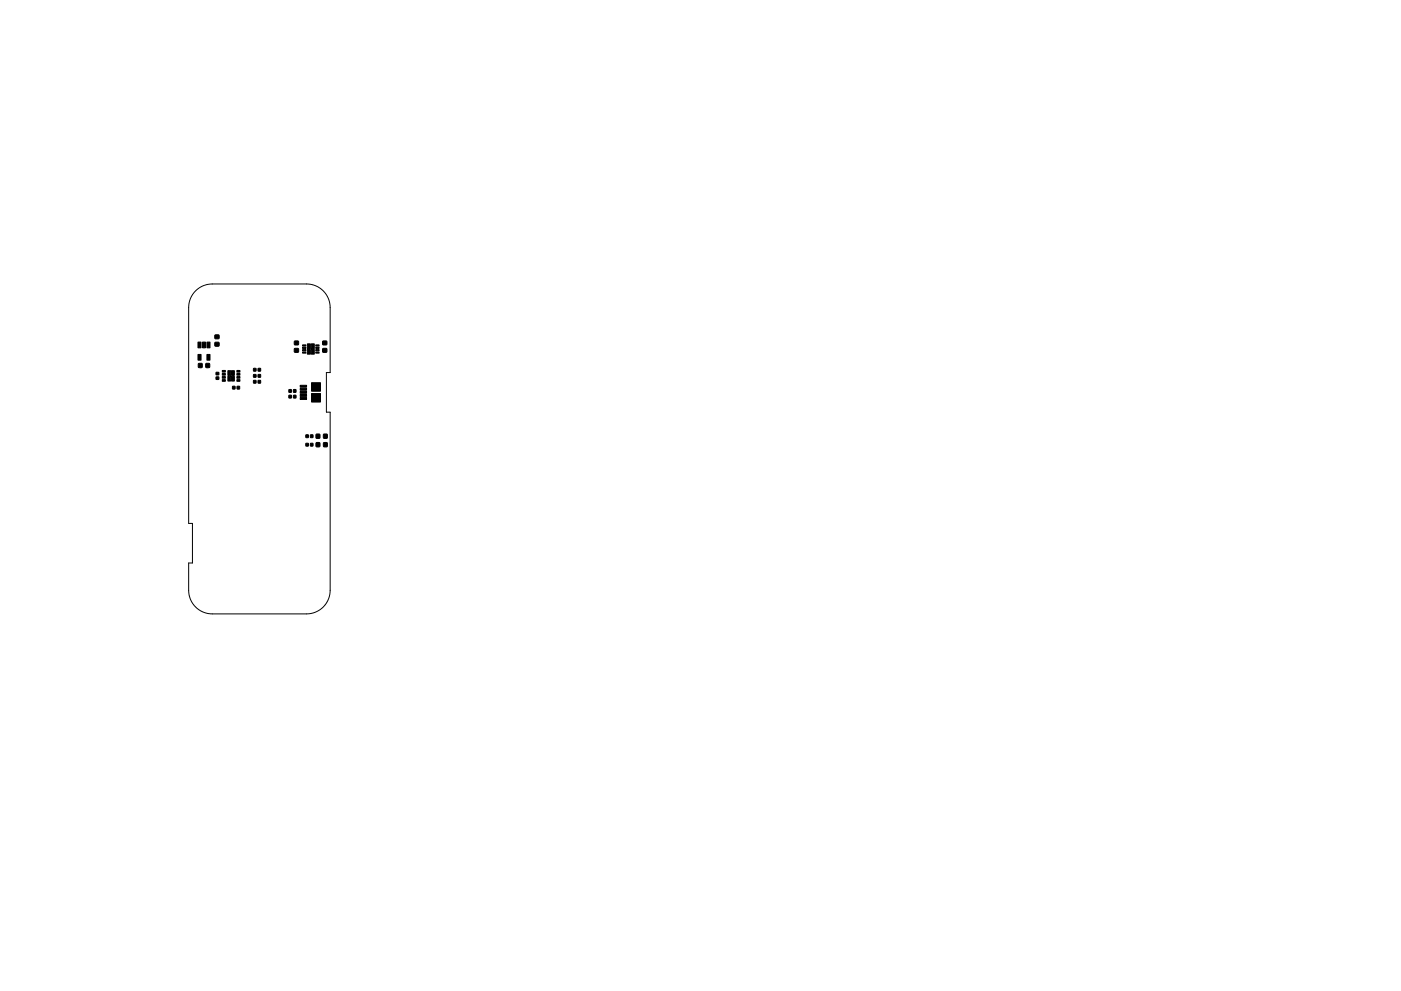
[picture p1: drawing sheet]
<svg xmlns="http://www.w3.org/2000/svg" width="297mm" height="210mm" viewBox="0 0 297 210" stroke-linecap="round" stroke-linejoin="round" font-family="sans-serif">
<path d="M41.5 61.7a5 5 0 0 1 3.5-1.5h20a5 5 0 0 1 5 5v13.8h-.8v8.4h.8v37.8a5 5 0 0 1-5 5h-20a5 5 0 0 1-5-5v-5.8h.8v-8.4h-.8v-45.8a5 5 0 0 1 1.5-3.5z" fill="none" stroke="#000" stroke-width=".21"/>
<g fill="#000" stroke="#000" stroke-width=".21">
<path d="M42 72.6h.6v1.2h-.6zM42 75.2h.6v1.2h-.6zM42.1 77.1l.8 .1-.1 .8-.7-.1zM42.9 72.6h.7v1.2h-.7zM43.9 72.6h.6v1.2h-.6zM43.9 75.2h.6v1.2h-.6zM43.7 77.1l.7 .1v.8l-.8-.1zM45.6 71.1h.8v.7h-.8zM45.6 72.7l.8-.1v.8h-.8zM45.8 80h.6v.5h-.6zM45.8 79h.6v.5h-.6zM47.1 78.6h.7v.3h-.7z"/>
<path d="M47.1 79.2h.7v.4h-.7zM48.3 78.6h.6v1h-.6zM49.1 78.6h.6v1h-.6zM50.2 79.2h.7v.4h-.7zM50.2 78.6h.7v.3h-.7zM53.8 79.5h.5v.5h-.5zM53.8 78.2h.5v.5h-.5zM54.7 79.5h.5v.5h-.5zM54.7 78.2h.5v.5h-.5zM62.4 74l.8-.1 .1 .8h-.8zM62.4 72.4h.8l.1 .7h-.8zM64.1 73.2h.8v.2h-.8z"/>
<path d="M64.1 73.7h.8v.2h-.8zM64.1 74.2h.8v.2h-.8zM64.1 74.7h.8v.2h-.8zM65.2 73h.6v1h-.6zM65.2 74.1h.6v1h-.6zM66 73h.6v1h-.6zM66 74.1h.6v1h-.6zM67 74.7h.7v.2h-.7zM67 74.2h.7v.2h-.7zM67 73.7h.7v.2h-.7zM67 73.2h.7v.2h-.7zM68.4 72.4h.8l.1 .7h-.8z"/>
<path d="M68.4 74l.8-.1 .1 .8h-.8zM47.1 79.9h.7v.3h-.7zM47.1 80.5h.7v.4h-.7zM48.3 79.8h.6v1h-.6zM49.1 79.8h.6v1h-.6zM49.3 82h.5v.5h-.5zM50.2 80.5h.7v.4h-.7zM50.2 79.9h.7v.3h-.7zM50.3 82h.5v.5h-.5zM53.8 80.7h.5v.6h-.5zM54.7 80.7h.5v.6h-.5zM61.3 82.7h.5v.5h-.5z"/>
<path d="M61.3 83.9h.5v.5h-.5zM62.2 82.7h.5v.5h-.5zM62.2 83.9h.5v.5h-.5zM63.7 81.7h1.3v.4h-1.3zM63.7 82.4h1.3v.4h-1.3zM63.7 83h1.3v.4h-1.3zM63.7 83.7h1.3v.4h-1.3zM63.7 84.3h1.3v.4h-1.3zM64.9 92.3h.5v.5h-.5zM64.9 94.1h.5v.5h-.5zM65.8 92.3h.5v.5h-.5zM65.8 94.1h.5v.5h-.5z"/>
<path d="M67 92.1h.8v.9h-.8zM67 93.9l.8 .1v.8l-.8-.1zM66 81.2h2v1.8h-2zM66 83.5h2v1.8h-2zM68.6 92.1h.8v.9h-.8zM68.6 93.9l.8 .1-.1 .8-.7-.1z"/>
</g>
</svg>
